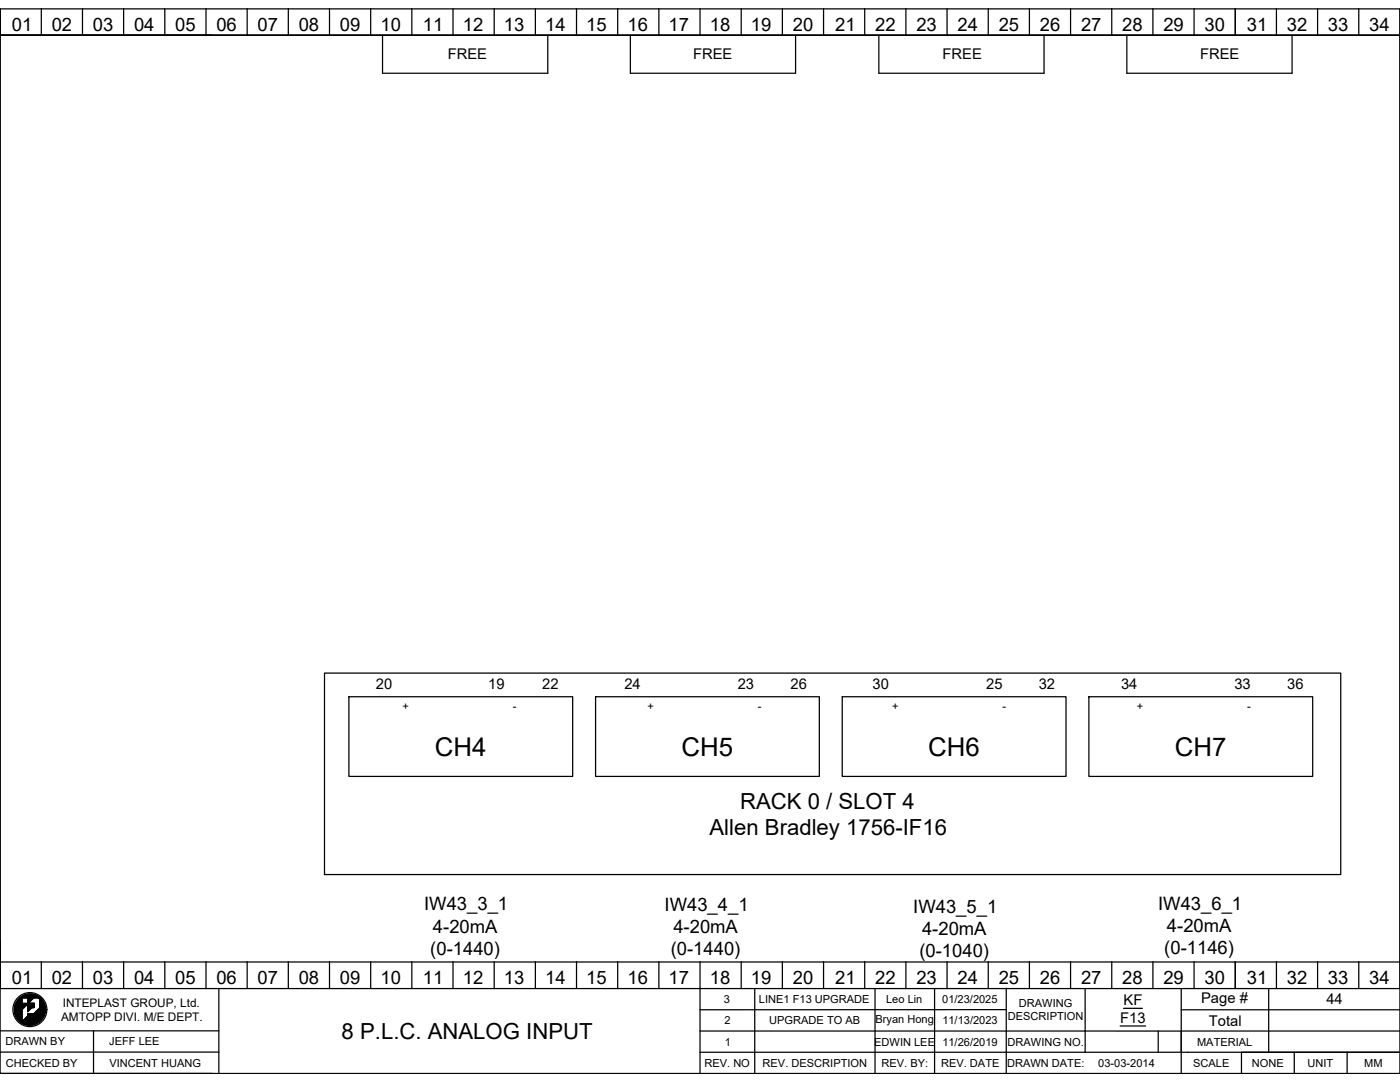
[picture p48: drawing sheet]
<svg xmlns="http://www.w3.org/2000/svg" width="279mm" height="216mm" viewBox="0 0 279 216" stroke-linecap="round" stroke-linejoin="round" font-family="sans-serif">
<defs><g id="words">
<g font-size="5.2">
<text x="86.8" y="150.8">CH4</text>
<text x="136" y="150.8">CH5</text>
<text x="185.3" y="150.8">CH6</text>
<text x="234.5" y="150.8">CH7</text>
</g>
<g font-size="4.4">
<text x="147.7" y="161.3">RACK 0 / SLOT 4</text>
<text x="141.6" y="166.6">Allen Bradley 1756-IF16</text>
<text x="68.2" y="207.3">8 P.L.C. ANALOG INPUT</text>
</g>
<g font-size="3.7">
<text x="2.3" y="6.2">01</text>
<text x="10.3" y="6.2">02</text>
<text x="18.5" y="6.2">03</text>
<text x="26.7" y="6.2">04</text>
<text x="35" y="6.2">05</text>
<text x="43.2" y="6.2">06</text>
<text x="51.4" y="6.2">07</text>
<text x="59.6" y="6.2">08</text>
<text x="67.8" y="6.2">09</text>
<text x="75.9" y="6.2">10</text>
<text x="84.4" y="6.2">11</text>
<text x="92.4" y="6.2">12</text>
<text x="100.6" y="6.2">13</text>
<text x="108.8" y="6.2">14</text>
<text x="117" y="6.2">15</text>
<text x="125.2" y="6.2">16</text>
<text x="133.4" y="6.2">17</text>
<text x="141.6" y="6.2">18</text>
<text x="149.9" y="6.2">19</text>
<text x="158.2" y="6.2">20</text>
<text x="166.7" y="6.2">21</text>
<text x="174.7" y="6.2">22</text>
<text x="182.9" y="6.2">23</text>
<text x="191.1" y="6.2">24</text>
<text x="199.3" y="6.2">25</text>
<text x="207.5" y="6.2">26</text>
<text x="215.7" y="6.2">27</text>
<text x="224" y="6.2">28</text>
<text x="232.2" y="6.2">29</text>
<text x="240.4" y="6.2">30</text>
<text x="248.8" y="6.2">31</text>
<text x="256.8" y="6.2">32</text>
<text x="265" y="6.2">33</text>
<text x="273.2" y="6.2">34</text>
<text x="84.7" y="181.7">IW43_3_1</text>
<text x="132.6" y="181.7">IW43_4_1</text>
<text x="182.3" y="182.1">IW43_5_1</text>
<text x="231.1" y="181.6">IW43_6_1</text>
<text x="232.9" y="186">4-20mA</text>
<text x="85.9" y="190.5">(0-1440)</text>
<text x="86.4" y="186.1">4-20mA</text>
<text x="133.9" y="190.5">(0-1440)</text>
<text x="134.4" y="186.1">4-20mA</text>
<text x="183.5" y="191">(0-1040)</text>
<text x="184" y="186.5">4-20mA</text>
<text x="232.4" y="190.4">(0-1146)</text>
<text x="2.3" y="196.4">01</text>
<text x="10.3" y="196.4">02</text>
<text x="18.5" y="196.4">03</text>
<text x="26.7" y="196.4">04</text>
<text x="35" y="196.4">05</text>
<text x="43.2" y="196.4">06</text>
<text x="51.4" y="196.4">07</text>
<text x="59.6" y="196.4">08</text>
<text x="67.8" y="196.4">09</text>
<text x="75.9" y="196.4">10</text>
<text x="84.4" y="196.4">11</text>
<text x="92.4" y="196.4">12</text>
<text x="100.6" y="196.4">13</text>
<text x="108.8" y="196.4">14</text>
<text x="117" y="196.4">15</text>
<text x="125.2" y="196.4">16</text>
<text x="133.4" y="196.4">17</text>
<text x="141.6" y="196.4">18</text>
<text x="149.9" y="196.4">19</text>
<text x="158.2" y="196.4">20</text>
<text x="166.7" y="196.4">21</text>
<text x="174.7" y="196.4">22</text>
<text x="182.9" y="196.4">23</text>
<text x="191.1" y="196.4">24</text>
<text x="199.3" y="196.4">25</text>
<text x="207.5" y="196.4">26</text>
<text x="215.7" y="196.4">27</text>
<text x="224" y="196.4">28</text>
<text x="232.2" y="196.4">29</text>
<text x="240.4" y="196.4">30</text>
<text x="248.8" y="196.4">31</text>
<text x="256.8" y="196.4">32</text>
<text x="265" y="196.4">33</text>
<text x="273.2" y="196.4">34</text>
</g>
<g font-size="2.9">
<text x="89.3" y="11.8">FREE</text>
<text x="138.3" y="11.8">FREE</text>
<text x="188.1" y="11.8">FREE</text>
<text x="239.5" y="11.8">FREE</text>
<text x="75" y="137.4">20</text>
<text x="97.4" y="137.4">19</text>
<text x="108.2" y="137.4">22</text>
<text x="124.6" y="137.4">24</text>
<text x="147.2" y="137.4">23</text>
<text x="157.8" y="137.4">26</text>
<text x="174.1" y="137.4">30</text>
<text x="196.8" y="137.4">25</text>
<text x="207.3" y="137.4">32</text>
<text x="223.7" y="137.4">34</text>
<text x="246.3" y="137.4">33</text>
<text x="256.9" y="137.4">36</text>
<text x="224.2" y="200.6">KF</text>
<text x="239.7" y="200.1">Page #</text>
<text x="264.7" y="200.4">44</text>
<text x="223.6" y="204.1">F13</text>
<text x="241.3" y="204.7">Total</text>
</g>
<g font-size="2.4">
<text x="12.2" y="203.7">AMTOPP DIVI. M/E DEPT.</text>
<text x="12.5" y="200.9">INTEPLAST GROUP, Ltd.</text>
</g>
<g font-size="2.2">
<text x="80.3" y="141.6">+</text>
<text x="102.4" y="141.6">-</text>
<text x="129.2" y="141.6">+</text>
<text x="151.2" y="141.6">-</text>
<text x="178" y="141.6">+</text>
<text x="200.1" y="141.6">-</text>
<text x="226.9" y="141.6">+</text>
<text x="248.9" y="141.6">-</text>
<text x="144.5" y="200.2">3</text>
<text x="151.5" y="200.2">LINE1 F13 UPGRADE</text>
<text x="176.9" y="200.2">Leo Lin</text>
<text x="188" y="200.2">01/23/2025</text>
<text x="201.1" y="203.6">DESCRIPTION</text>
<text x="203.3" y="201">DRAWING</text>
<text x="1.1" y="208.6">DRAWN BY</text>
<text x="21.8" y="208.6">JEFF LEE</text>
<text x="144.6" y="204.4">2</text>
<text x="144.6" y="208.6">1</text>
<text x="153.5" y="204.4">UPGRADE TO AB</text>
<text x="174.5" y="208.6">EDWIN LEE</text>
<text x="174.7" y="204.2">Bryan Hong</text>
<text x="188.1" y="208.6">11/26/2019</text>
<text x="188.1" y="204.4">11/13/2023</text>
<text x="201.1" y="208.6">DRAWING NO.</text>
<text x="238.9" y="208.6">MATERIAL</text>
<text x="1.1" y="212.9">CHECKED BY</text>
<text x="21.8" y="212.8">VINCENT HUANG</text>
<text x="140.6" y="212.9">REV. NO</text>
<text x="152.2" y="212.9">REV. DESCRIPTION</text>
<text x="175.9" y="212.9">REV. BY:</text>
<text x="187.8" y="212.9">REV. DATE</text>
<text x="201" y="212.9">DRAWN DATE:</text>
<text x="219.2" y="212.9">03-03-2014</text>
<text x="238.1" y="212.9">SCALE</text>
<text x="249.8" y="212.9">NONE</text>
<text x="260.9" y="212.9">UNIT</text>
<text x="272.3" y="212.9">MM</text>
</g>
</g></defs>
<g fill="none" stroke="#000" stroke-width=".25">
<path d="M0 1.8h279.4v212.4h-279.4zM0 7v-5.2v5.2M0 7v185v-4.3M8.2 1.7v5.3M16.5 1.7v5.3M24.7 1.7v5.3M32.9 1.7v5.3M41.1 1.7v5.3M42.4 7h-42.4h279.4M49.3 1.7v5.3M57.5 1.7v5.3M65.8 1.7v5.3"/>
<path d="M74 1.7v5.3M76.3 7.1v7.5h33v-7.5M82.2 1.7v5.3M90.4 1.7v5.3M98.6 1.7v5.3M106.8 1.7v5.3M115.1 1.7v5.3M123.3 1.7v5.3M125.8 7.1v7.5h33v-7.5M131.5 1.7v5.3M139.7 1.7v5.3M147.9 1.7v5.3"/>
<path d="M156.1 1.7v5.3M164.4 1.7v5.3M172.6 1.7v5.3M175.4 7.1v7.5h33v-7.5M180.8 1.7v5.3M189 1.7v5.3M197.2 1.7v5.3M205.4 1.7v5.3M213.7 1.7v5.3M221.9 1.7v5.3M224.9 7.1v7.5h33v-7.5M230.1 1.7v5.3"/>
<path d="M238.3 1.7v5.3M246.5 1.7v5.3M254.7 1.7v5.3M263 1.7v5.3M271.2 1.7v5.3M279.4 1.8v195.5h-279.4v-5.3h279.4M64.8 134.3h202.8v40.2h-202.8zM69.6 139h44.7v15.9h-44.7zM118.9 139h44.6v15.9h-44.6zM168.1 139h44.6v15.9h-44.6zM217.3 139h44.7v15.9h-44.7zM4 199.1l-.4 .4"/>
<path d="M4.2 198.9l-.8 .8M4.3 198.9h1.2v1.3h-1.2zM4.4 199.2l-1.4 1.4M4.4 199.2l-1.5 1.5M4.4 199.3l-1.5 1.5M4.4 199.4l-1.5 1.5M4.4 199.5l-1.5 1.5M4.4 199.5l-1.5 1.6M4.4 199.6l-1.5 1.5M4.4 199.7l-1.5 1.5M4.4 199.7l-1.5 1.6M4.4 199.8l-1.5 1.6"/>
<path d="M4.4 199.9l-1.6 1.5M4.4 199.9l-1.6 1.6M4.4 198.8l-1.1 1.1M4.6 198.7l-1.4 1.4M4.7 198.6l-1.6 1.6M4.8 198.6l-1.7 1.7M4.9 198.5l-1.9 1.9M5 198.5l-2 2M5.1 198.5l-.6 .6M5.2 198.4l-.7 .7M5.3 198.4l-.7 .7M5.4 198.4l-.7 .7"/>
<path d="M5.5 198.4l-.8 .7M5.6 198.4l-.8 .7M5.6 198.4l-.7 .7M5.7 198.4l-.8 .7M5.8 198.3l-.8 .8M5.9 198.3l-.8 .8M5.9 198.3l-.7 .8M6 198.3l-.8 .8M6.1 198.3l-.8 .8M6.1 198.3l-.7 .8M6.2 198.4l-.8 .7M6.3 198.4l-.8 .7"/>
<path d="M6.3 198.4l-.7 .7M6.4 198.4l-.8 .8M6.4 198.4l-.8 .9M6.5 198.4l-.9 .9M6.6 198.4l-1 1M6.6 198.4l-1 1.1M6.7 198.4l-1.1 1.1M6.7 198.4l-1.1 1.2M6.8 198.5l-1.2 1.2M6.8 198.9h.9l.3 .2 .1 1.9-1.3 1.3h-1.3v.4l-1.2 1.3v-2.5zM6.9 198.5l-1.3 1.3M6.9 198.5l-1.3 1.4"/>
<path d="M7 198.5l-1.4 1.4M7 198.5l-1.4 1.5M7.1 198.6l-1.5 1.5M7.1 199.1l.5-.3-.4 .3M7.2 198.6l-1.7 1.7M7.2 198.6l-4.1 4.1M7.3 198.6l-.5 .5M7.3 198.7l-.4 .4M7.4 198.7l-.5 .4M7.4 198.7l-.4 .4M7.5 198.7l-.4 .4M7.6 199.1l.2-.2-.2 .2"/>
<path d="M7.6 198.8l-.3 .3M7.6 198.8l-.2 .3M7.7 198.9l-.3 .2M7.7 198.9l-.2 .2M7.8 199l-.1 .2M7.9 199l-.2 .2M7.9 199.8l.4-.4-.4 .5M7.9 199.6l.3-.3-.3 .4M7.9 199l-.1 .2M8 199.1l-.2 .1M8 199.1l-.2 .2M8 199.1l-.1 .2"/>
<path d="M8.1 199.2l-.2 .2M8.1 199.2l-.2 .3M8.2 199.3l-.3 .2M8.2 191.9v5.3M8.3 199.4l-.4 .3M8.4 199.5l-.5 .4M8.4 199.5l-.5 .5M8.4 199.6l-.5 .5M8.5 199.7l-.6 .6M8.6 199.7l-.7 .7M8.6 199.8l-.7 .6M8.6 199.8l-.7 .7"/>
<path d="M8.6 199.8l-.7 .8M8.7 199.9l-.8 .7M8.7 199.9l-.8 .8M8.7 200l-.8 .8M16.5 191.9v5.3M24.7 191.9v5.3M32.9 191.9v5.3M41.1 191.9v5.3M43.7 197.2v17M49.3 191.9v5.3M57.5 191.9v5.3M65.8 191.9v5.3"/>
<path d="M74 191.9v5.3M82.2 191.9v5.3M90.4 191.9v5.3M98.6 191.9v5.3M106.8 191.9v5.3M115.1 191.9v5.3M123.3 191.9v5.3M131.5 191.9v5.3M139.7 191.9v22.3M147.9 191.9v5.3M150.6 197.3v16.9M156.1 191.9v5.3"/>
<path d="M164.4 191.9v5.3M172.6 191.9v5.3M174.6 197.3v16.9M180.8 191.9v5.3M186.5 197.3v16.9M189 191.9v5.3M197.2 191.9v5.3M200.8 197.2v17M205.4 191.9v5.3M213.7 191.9v5.3M216.6 197.3v12.7M221.9 191.9v5.3"/>
<path d="M230.1 191.9v5.3M235.7 197.3v16.9M238.3 191.9v5.3M246.5 191.9v5.3M253.2 197.3v12.7M254.7 191.9v5.3M263 191.9v5.3M271.2 191.9v5.3M0 209.9h43.7M0 205.7h43.7M0 214.2h42.4M4.4 201.7l-1.2 1.2"/>
<path d="M4.4 202.3l-1 1M4.4 202.4l-.9 .9 .9-.8M4.4 202.6l-.8 .9M4.4 202.7l-.8 .8M4.4 202.8l-.8 .7M4.4 202.9l-.7 .7M4.4 203.2l-.6 .5M4.4 203.2l-.5 .6M4.4 200l-1.5 1.6M4.4 200.1l-1.5 1.6M4.4 200.2l-1.5 1.6M4.4 200.3l-1.5 1.5"/>
<path d="M4.4 201.5l-1.3 1.3M4.4 201.6l-1.2 1.2M4.4 201.8l-1.2 1.2M4.4 201.9l-1.1 1.1M4.4 201.9l-1.1 1.2M4.4 202l-1.1 1.1M4.4 202.1l-1.1 1M4.4 202.1l-1 1.1M4.4 202.2l-1 1M4.4 202.3l-.9 1M4.4 202.6l-.9 .8M4.4 202.8l-.7 .8"/>
<path d="M4.4 203l-.6 .7M4.4 203.1l-.6 .6M4.4 203.3l-.5 .5M4.4 203.4l-.5 .4M4.4 203.4l-.4 .5M4.4 203.5l-.4 .4 .4-.3M4.4 203.7l-.3 .3M4.4 203.8l-.2 .2M4.5 200.3l-1.6 1.6M4.6 200.3l-1.7 1.7M4.7 200.3l-1.8 1.8M4.8 200.3l-1.9 1.9"/>
<path d="M4.9 200.3l-2 1.9M4.9 200.3l-1.9 2M5 200.3l-2 2M5.1 200.3l-2.1 2.1M5.2 200.3l-2.2 2.1M5.2 200.3l-2.2 2.2 2.3-2.2M5.4 200.3l-2.3 2.3M5.5 200.3l-2.4 2.4M5.6 202.2v.1M5.6 200.3v.1M5.7 202.2l-.1 .1M5.7 200.3l-.1 .1"/>
<path d="M5.8 202.2l-.2 .2M5.8 200.2l-.3 .2M5.8 200.3l-.2 .2M5.8 202.2l-.2 .3M5.8 200.2l-.3 .3M5.8 200.3l-.2 .3M5.9 202.2l-.3 .4M5.9 200.2l-.4 .4M5.9 200.3l-.3 .3M6 202.2l-.4 .4M6 200.2l-.5 .4M6 200.3l-.4 .4"/>
<path d="M6 202.2l-1.8 1.8 1.9-1.8M6 200.3l-.4 .5M6.1 200.2l-.6 .5M6.1 200.3l-.5 .5M6.1 200.2l-.6 .6M6.2 202.2l-1.9 1.9M6.2 200.3l-.6 .6M6.2 200.2l-.7 .7M6.3 200.3l-.7 .7M6.3 200.2l-.8 .7M6.3 202.2l-1.9 2M6.4 200.2l-.9 .8"/>
<path d="M6.4 202.2l-2 2M6.4 201h.4M6.4 200.3l-.8 .8M6.4 200.2l-.9 .9M6.4 202.2l-1.9 2M6.5 200.3l-.9 .9M6.5 200.2l-1 1M6.5 202.2l-2 2M6.6 200.2l-1.1 1M6.6 202.2l-2 2M6.6 200.3l-1 1M6.7 202.2l-2.1 2.1"/>
<path d="M6.7 200.2l-1.2 1.1M6.7 200.3l-1.1 1.1M6.7 202.2l-2 2.1M6.7 200.2l-1.2 1.2M6.7 200.3l-1.1 1.2M6.7 200.4l-1.1 1.2M6.7 200.5l-1.1 1.2M6.7 200.6l-1.1 1.1M6.7 200.6l-1.1 1.2M6.7 200.7l-.3 .4M6.7 200.8l-.3 .3M6.7 200.8l-.2 .3"/>
<path d="M6.7 200.9l-.1 .2M6.7 201l-.1 .1M6.8 200.2l-1.3 1.3M6.8 200.6l-1.3 1.3v-1.7h1.3v.8M6.8 200.3l-1.3 1.2M6.8 200.3l-1.3 1.3M6.8 200.4l-1.3 1.3M6.8 200.5l-1.3 1.3M6.8 200.6l-1.3 1.2M6.8 200.7l-.3 .3M6.8 200.8l-.2 .2M6.8 200.9l-.2 .1"/>
<path d="M6.8 200.9l-.1 .1M6.8 201l-.1 .1M7.9 200.2l.6-.6-.6 .6M8.5 203.3l-.7 .7M8.6 203.1l-1 1M8.7 202.9l-1.3 1.3M8.8 200.1l-.9 .8M8.8 200.1l-.9 .9M8.8 202.8l-1.5 1.5M8.8 200.2l-.9 .8M8.8 200.2l-4.1 4.1 4.1-4M8.8 202.7l-1.6 1.6"/>
<path d="M8.9 200.3l-4.1 4.1M8.9 200.4l-4 4M8.9 202.6l-1.8 1.8M8.9 200.5l-3.9 3.9M8.9 202.4l-1.9 2M8.9 200.6l-3.8 3.8M9 202.3l-2.1 2.1M9 200.6l-3.9 3.9M9 200.7l-3.8 3.8M9 202.3l-2.2 2.2M9 202.2l-2.3 2.3M9 200.8l-3.7 3.7"/>
<path d="M9 202.1l-2.4 2.4M9 200.9l-3.6 3.6M9 201l-3.5 3.5M9 202l-2.5 2.5M9 201.9l-2.6 2.6M9.1 201.1l-3.5 3.4M9.1 201.8l-2.8 2.8M9.1 201.2l-3.4 3.4M9.1 201.3l-3.3 3.3M9.1 201.7l-2.9 2.9M9.1 201.4l-3.2 3.2M9.1 201.5l-3.1 3.1"/>
<path d="M9.1 201.6l-3 3M18.7 205.7v8.5M139.7 210h139.7h-10.6v4.2M139.7 205.7h96M200.8 201.5h-61.1M223.6 204.7h5M224.2 201.2h3.8M231.1 205.7v4.3M235.7 201.5h43.7M235.7 205.7h43.7M258.3 210h-10.5v4.2M268.8 210h-10.5v4.2"/>
<circle cx="6" cy="201.5" r="3.4"/>
</g>
<use href="#words"/>
</svg>
